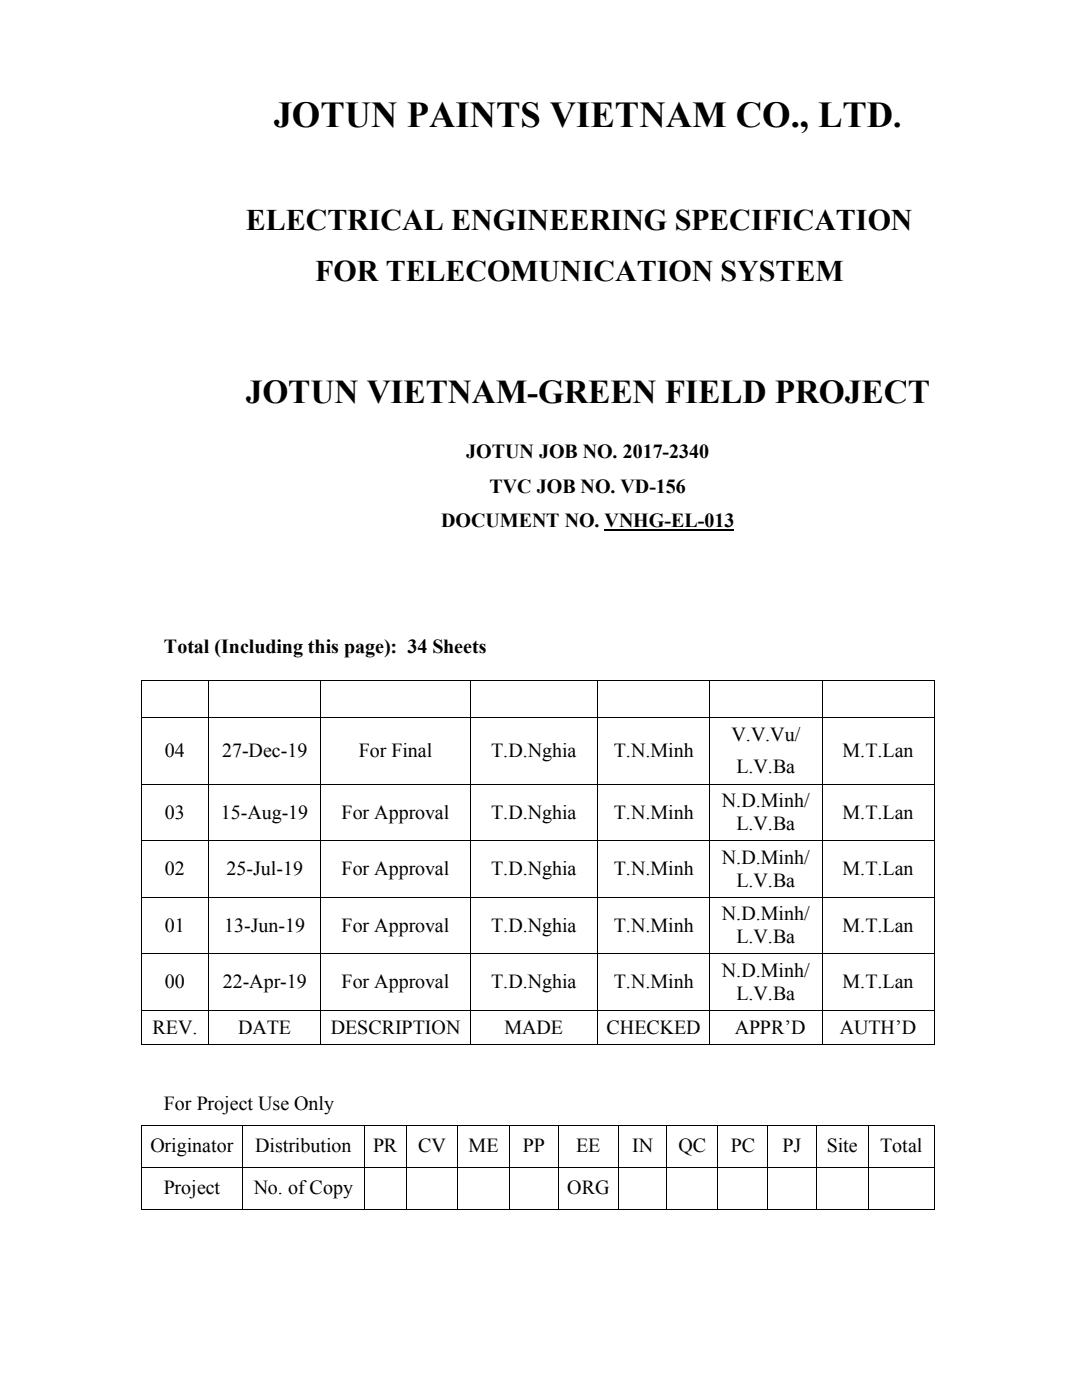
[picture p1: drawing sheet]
<svg xmlns="http://www.w3.org/2000/svg" width="216mm" height="279mm" viewBox="0 0 216 279" stroke-linecap="round" stroke-linejoin="round" font-family="sans-serif">
<defs><g id="words">
<text font-size="7.3" x="54.6" y="25.4">JOTUN PAINTS VIETNAM CO., LTD.</text>
<text font-size="6.6" x="49" y="80.5">JOTUN VIETNAM-GREEN FIELD PROJECT</text>
<g font-size="6">
<text x="49.1" y="45.8">ELECTRICAL ENGINEERING SPECIFICATION</text>
<text x="62.9" y="56.1">FOR TELECOMUNICATION SYSTEM</text>
</g>
<g font-size="4">
<text x="93" y="91.4">JOTUN JOB NO. 2017-2340</text>
<text x="97.7" y="98.3">TVC JOB NO. VD-156</text>
<text x="88" y="105.2">DOCUMENT NO. VNHG-EL-013</text>
<text x="32.7" y="130.3">Total (Including this page): 34 Sheets</text>
<text x="146" y="147.8">V.V.Vu/</text>
<text x="32.9" y="151">04</text>
<text x="44.3" y="151">27-Dec-19</text>
<text x="71.6" y="151">For Final</text>
<text x="98" y="151">T.D.Nghia</text>
<text x="122.5" y="151">T.N.Minh</text>
<text x="146.9" y="154.3">L.V.Ba</text>
<text x="168.1" y="151">M.T.Lan</text>
<text x="144.1" y="161.1">N.D.Minh/</text>
<text x="32.9" y="163.4">03</text>
<text x="44.1" y="163.4">15-Aug-19</text>
<text x="68.2" y="163.4">For Approval</text>
<text x="98" y="163.4">T.D.Nghia</text>
<text x="122.5" y="163.4">T.N.Minh</text>
<text x="146.9" y="165.7">L.V.Ba</text>
<text x="168.1" y="163.4">M.T.Lan</text>
<text x="144.1" y="172.4">N.D.Minh/</text>
<text x="32.9" y="174.7">02</text>
<text x="45.2" y="174.7">25-Jul-19</text>
<text x="68.2" y="174.7">For Approval</text>
<text x="98" y="174.7">T.D.Nghia</text>
<text x="122.5" y="174.7">T.N.Minh</text>
<text x="146.9" y="177">L.V.Ba</text>
<text x="168.1" y="174.7">M.T.Lan</text>
<text x="32.9" y="186">01</text>
<text x="44.7" y="186">13-Jun-19</text>
<text x="68.2" y="186">For Approval</text>
<text x="98" y="186">T.D.Nghia</text>
<text x="122.5" y="186">T.N.Minh</text>
<text x="144.1" y="183.7">N.D.Minh/</text>
<text x="168.1" y="186">M.T.Lan</text>
<text x="146.9" y="188.3">L.V.Ba</text>
<text x="32.9" y="197.3">00</text>
<text x="44.5" y="197.3">22-Apr-19</text>
<text x="68.2" y="197.3">For Approval</text>
<text x="98" y="197.3">T.D.Nghia</text>
<text x="122.5" y="197.3">T.N.Minh</text>
<text x="144.1" y="195">N.D.Minh/</text>
<text x="168.1" y="197.3">M.T.Lan</text>
<text x="146.9" y="199.6">L.V.Ba</text>
<text x="30.4" y="206.3">REV.</text>
<text x="47.5" y="206.3">DATE</text>
<text x="66" y="206.3">DESCRIPTION</text>
<text x="100.7" y="206.3">MADE</text>
<text x="121" y="206.3">CHECKED</text>
<text x="146.6" y="206.3">APPR’D</text>
<text x="167.6" y="206.3">AUTH’D</text>
<text x="32.7" y="221.6">For Project Use Only</text>
<text x="30" y="230">Originator</text>
<text x="50.9" y="230">Distribution</text>
<text x="74.5" y="230">PR</text>
<text x="83.4" y="230">CV</text>
<text x="93.5" y="230">ME</text>
<text x="104.4" y="230">PP</text>
<text x="115" y="230">EE</text>
<text x="126.1" y="230">IN</text>
<text x="135.4" y="230">QC</text>
<text x="145.8" y="230">PC</text>
<text x="156.1" y="230">PJ</text>
<text x="165" y="230">Site</text>
<text x="175.6" y="230">Total</text>
<text x="32.7" y="238.4">Project</text>
<text x="50.6" y="238.4">No. of Copy</text>
<text x="113.2" y="238.4">ORG</text>
</g>
</g></defs>
<path d="M120.6 105.8h25.9" fill="none" stroke="#000" stroke-width=".38"/>
<g fill="#000">
<path d="M28.1 135.7h.2v.2h-.2zM41.6 135.7h.1v.2h-.1zM64 135.7h.1v.2h-.1zM93.8 135.7h.2v.2h-.2zM119.2 135.7h.1v.2h-.1zM141.6 135.7h.1v.2h-.1zM164 135.7h.1v.2h-.1zM186.4 135.7h.1v.2h-.1zM28.1 143.1h.2v.2h-.2zM28.1 156.4h.2v.1h-.2zM41.6 143.1h.1v.2h-.1zM41.6 156.4h.1v.1h-.1z"/>
<path d="M64 143.1h.1v.2h-.1zM64 156.4h.1v.1h-.1zM93.8 143.1h.2v.2h-.2zM93.8 156.4h.2v.1h-.2zM119.2 143.1h.1v.2h-.1zM119.2 156.4h.1v.1h-.1zM141.6 143.1h.1v.2h-.1zM141.6 156.4h.1v.1h-.1zM164 143.1h.1v.2h-.1zM164 156.4h.1v.1h-.1zM186.4 143.1h.1v.2h-.1zM186.4 156.4h.1v.1h-.1z"/>
<path d="M28.1 167.7h.2v.2h-.2zM28.1 179h.2v.2h-.2zM41.6 167.7h.1v.2h-.1zM41.6 179h.1v.2h-.1zM64 167.7h.1v.2h-.1zM64 179h.1v.2h-.1zM93.8 167.7h.2v.2h-.2zM93.8 179h.2v.2h-.2zM119.2 167.7h.1v.2h-.1zM119.2 179h.1v.2h-.1zM141.6 167.7h.1v.2h-.1zM141.6 179h.1v.2h-.1z"/>
<path d="M164 167.7h.1v.2h-.1zM164 179h.1v.2h-.1zM186.4 167.7h.1v.2h-.1zM186.4 179h.1v.2h-.1zM28.1 190.2h.2v.2h-.2zM41.6 190.2h.1v.2h-.1zM64 190.2h.1v.2h-.1zM93.8 190.2h.2v.2h-.2zM119.2 190.2h.1v.2h-.1zM141.6 190.2h.1v.2h-.1zM164 190.2h.1v.2h-.1zM186.4 190.2h.1v.2h-.1z"/>
<path d="M28.1 201.5h.2v.2h-.2zM28.1 208.3h.2v.2h-.2zM41.6 201.5h.1v.2h-.1zM41.6 208.3h.1v.2h-.1zM64 201.5h.1v.2h-.1zM64 208.3h.1v.2h-.1zM93.8 201.5h.2v.2h-.2zM93.8 208.3h.2v.2h-.2zM119.2 201.5h.1v.2h-.1zM119.2 208.3h.1v.2h-.1zM141.6 201.5h.1v.2h-.1zM141.6 208.3h.1v.2h-.1z"/>
<path d="M164 201.5h.1v.2h-.1zM164 208.3h.1v.2h-.1zM186.4 201.5h.1v.2h-.1zM186.4 208.3h.1v.2h-.1zM28.1 224.6h.2v.1h-.2zM28.1 233h.2v.1h-.2zM48.3 224.6h.2v.1h-.2zM48.3 233h.2v.1h-.2zM72.6 224.6h.2v.1h-.2zM72.6 233h.2v.1h-.2zM81.1 224.6h.1v.1h-.1zM81.1 233h.1v.1h-.1z"/>
<path d="M91.2 224.6h.2v.1h-.2zM91.2 233h.2v.1h-.2zM101.6 224.6h.1v.1h-.1zM101.6 233h.1v.1h-.1zM111.3 224.6h.2v.1h-.2zM111.3 233h.2v.1h-.2zM123.3 224.6h.2v.1h-.2zM123.3 233h.2v.1h-.2zM133 224.6h.1v.1h-.1zM133 233h.1v.1h-.1zM143.2 224.6h.1v.1h-.1zM143.2 233h.1v.1h-.1z"/>
<path d="M153.1 224.6h.2v.1h-.2zM153.1 233h.2v.1h-.2zM162.8 224.6h.1v.1h-.1zM162.8 233h.1v.1h-.1zM173.3 224.6h.1v.1h-.1zM173.3 233h.1v.1h-.1zM186.4 224.6h.1v.1h-.1zM186.4 233h.1v.1h-.1zM28.1 241.3h.2v.2h-.2zM48.3 241.3h.2v.2h-.2zM72.6 241.3h.2v.2h-.2zM81.1 241.3h.1v.2h-.1z"/>
<path d="M91.2 241.3h.2v.2h-.2zM101.6 241.3h.1v.2h-.1zM111.3 241.3h.2v.2h-.2zM123.3 241.3h.2v.2h-.2zM133 241.3h.1v.2h-.1zM143.2 241.3h.1v.2h-.1zM153.1 241.3h.2v.2h-.2zM162.8 241.3h.1v.2h-.1zM173.3 241.3h.1v.2h-.1zM186.4 241.3h.1v.2h-.1z"/>
</g>
<g fill="none" stroke="#000" stroke-width=".2">
<path d="M28.2 135.9v7.2M28.3 135.8h13.3M41.7 135.9v7.2M41.7 135.8h22.3M64.1 135.9v7.2M64.1 135.8h29.7M93.9 135.9v7.2M94 135.8h25.2M119.3 135.9v7.2M119.3 135.8h22.3M141.6 135.9v7.2M141.7 135.8h22.3"/>
<path d="M164 135.9v7.2M164.1 135.8h22.3M186.4 135.9v7.2M28.2 143.3v13.1M28.2 156.5v11.2M28.3 143.2h13.3M28.3 156.5h13.3M41.7 143.3v13.1M41.7 156.5v11.2M41.7 143.2h22.3M41.7 156.5h22.3M64.1 143.3v13.1"/>
<path d="M64.1 156.5v11.2M64.1 143.2h29.7M64.1 156.5h29.7M93.9 143.3v13.1M93.9 156.5v11.2M94 143.2h25.2M94 156.5h25.2M119.3 143.3v13.1M119.3 156.5v11.2M119.3 143.2h22.3M119.3 156.5h22.3M141.6 143.3v13.1"/>
<path d="M141.6 156.5v11.2M141.7 143.2h22.3M141.7 156.5h22.3M164 143.3v13.1M164 156.5v11.2M164.1 143.2h22.3M164.1 156.5h22.3M186.4 143.3v13.1M186.4 156.5v11.2M28.2 167.9v11.1M28.2 179.2v11M28.3 167.8h13.3"/>
<path d="M28.3 179.1h13.3M41.7 167.9v11.1M41.7 179.2v11M41.7 167.8h22.3M41.7 179.1h22.3M64.1 167.9v11.1M64.1 179.2v11M64.1 167.8h29.7M64.1 179.1h29.7M93.9 167.9v11.1M93.9 179.2v11M94 167.8h25.2"/>
<path d="M94 179.1h25.2M119.3 167.9v11.1M119.3 179.2v11M119.3 167.8h22.3M119.3 179.1h22.3M141.6 167.9v11.1M141.6 179.2v11M141.7 167.8h22.3M141.7 179.1h22.3M164 167.9v11.1M164 179.2v11M164.1 167.8h22.3"/>
<path d="M164.1 179.1h22.3M186.4 167.9v11.1M186.4 179.2v11M28.2 190.4v11.1M28.3 190.3h13.3M41.7 190.4v11.1M41.7 190.3h22.3M64.1 190.4v11.1M64.1 190.3h29.7M93.9 190.4v11.1M94 190.3h25.2M119.3 190.4v11.1"/>
<path d="M119.3 190.3h22.3M141.6 190.4v11.1M141.7 190.3h22.3M164 190.4v11.1M164.1 190.3h22.3M186.4 190.4v11.1M28.2 201.7v6.6M28.3 201.6h13.3M28.3 208.4h13.3M41.7 201.7v6.6M41.7 201.6h22.3M41.7 208.4h22.3"/>
<path d="M64.1 201.7v6.6M64.1 201.6h29.7M64.1 208.4h29.7M93.9 201.7v6.6M94 201.6h25.2M94 208.4h25.2M119.3 201.7v6.6M119.3 201.6h22.3M119.3 208.4h22.3M141.6 201.7v6.6M141.7 201.6h22.3M141.7 208.4h22.3"/>
<path d="M164 201.7v6.6M164.1 201.6h22.3M164.1 208.4h22.3M186.4 201.7v6.6M28.2 224.7v8.3M28.2 233.1v8.2M28.3 224.7h20M28.3 233h20M48.4 224.7v8.3M48.4 233.1v8.2M48.5 224.7h24.1M48.5 233h24.1"/>
<path d="M72.7 224.7v8.3M72.7 233.1v8.2M72.8 224.7h8.3M72.8 233h8.3M81.1 224.7v8.3M81.1 233.1v8.2M81.2 224.7h10M81.2 233h10M91.3 224.7v8.3M91.3 233.1v8.2M91.4 224.7h10.2M91.4 233h10.2"/>
<path d="M101.7 224.7v8.3M101.7 233.1v8.2M101.7 224.7h9.6M101.7 233h9.6M111.4 224.7v8.3M111.4 233.1v8.2M111.5 224.7h11.8M111.5 233h11.8M123.4 224.7v8.3M123.4 233.1v8.2M123.5 224.7h9.5M123.5 233h9.5"/>
<path d="M133.1 224.7v8.3M133.1 233.1v8.2M133.1 224.7h10.1M133.1 233h10.1M143.3 224.7v8.3M143.3 233.1v8.2M143.3 224.7h9.8M143.3 233h9.8M153.2 224.7v8.3M153.2 233.1v8.2M153.3 224.7h9.5M153.3 233h9.5"/>
<path d="M162.9 224.7v8.3M162.9 233.1v8.2M162.9 224.7h10.4M162.9 233h10.4M173.3 224.7v8.3M173.3 233.1v8.2M173.4 224.7h13M173.4 233h13M186.4 224.7v8.3M186.4 233.1v8.2M28.3 241.4h20M48.5 241.4h24.1"/>
<path d="M72.8 241.4h8.3M81.2 241.4h10M91.4 241.4h10.2M101.7 241.4h9.6M111.5 241.4h11.8M123.5 241.4h9.5M133.1 241.4h10.1M143.3 241.4h9.8M153.3 241.4h9.5M162.9 241.4h10.4M173.4 241.4h13"/>
</g>
<use href="#words"/>
</svg>
